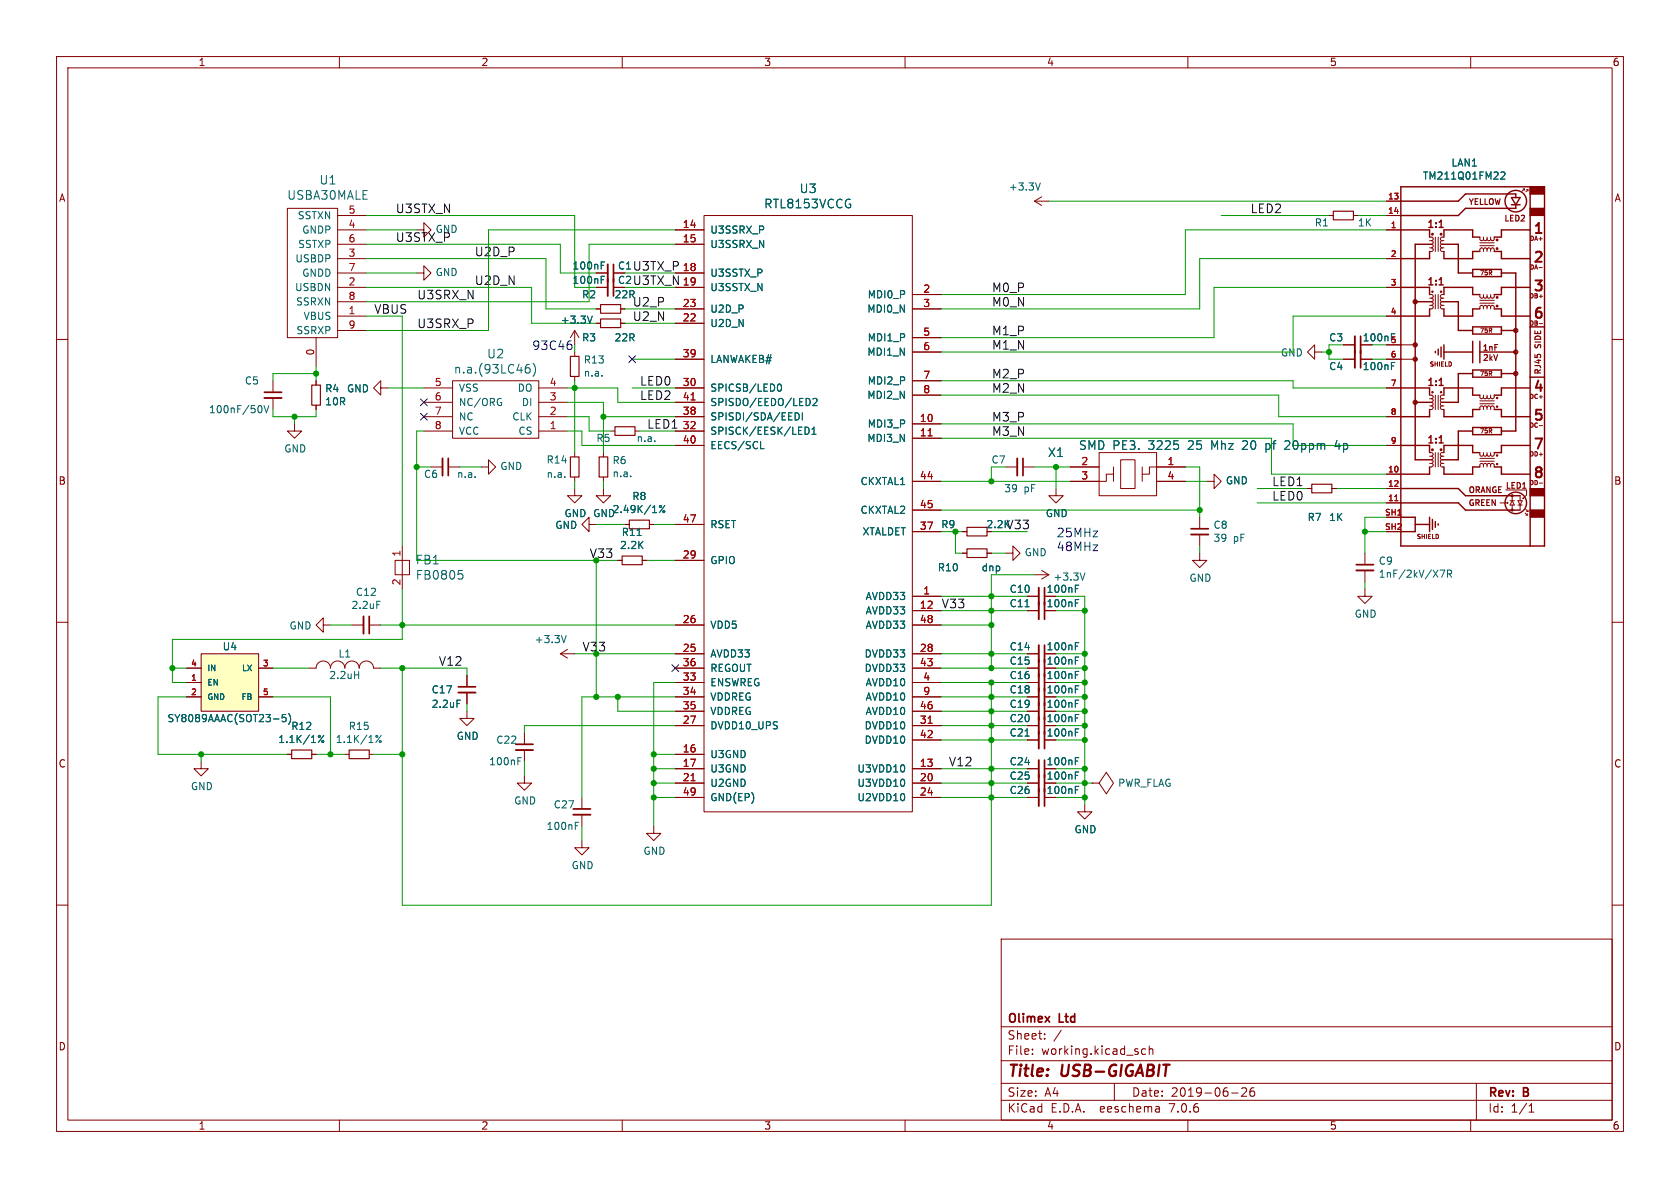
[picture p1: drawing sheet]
<svg xmlns="http://www.w3.org/2000/svg" width="297mm" height="210mm" viewBox="0 0 297 210" stroke-linecap="round" stroke-linejoin="round" font-family="sans-serif">
<defs><g id="words">
<g font-size="2.8" fill="#840000">
<text x="178" y="190.9">Title:</text>
<text x="187.7" y="190.9">USB-GIGABIT</text>
</g>
<g font-size="2.5" fill="#840000">
<text x="270.8" y="41.8">1</text>
<text x="270.8" y="46.9">2</text>
<text x="270.8" y="52">3</text>
<text x="270.8" y="56.8">6</text>
<text x="270.8" y="69.7">4</text>
<text x="270.8" y="74.8">5</text>
<text x="270.8" y="79.9">7</text>
<text x="270.8" y="85">8</text>
</g>
<g font-size="2.1" fill="#006464">
<text x="50.7" y="35.5">USBA30MALE</text>
<text x="56.4" y="32.8">U1</text>
<text x="141.3" y="34.3">U3</text>
<text x="135" y="37">RTL8153VCCG</text>
<text x="86" y="63.6">U2</text>
<text x="80.2" y="66.2">n.a.(93LC46)</text>
<text x="185.2" y="81">X1</text>
<text x="210.2" y="79.7">25</text>
<text x="214.4" y="79.7">Mhz</text>
<text x="220.1" y="79.7">20</text>
<text x="224.3" y="79.7">pf</text>
<text x="227.8" y="79.7">20ppm</text>
<text x="236.9" y="79.7">4p</text>
<text x="73.4" y="100">FB1</text>
<text x="73.4" y="102.7">FB0805</text>
</g>
<g font-size="2.1" fill="#0f0f0f">
<text x="69.8" y="37.8">U3STX_N</text>
<text x="221" y="37.8">LED2</text>
<text x="69.8" y="42.9">U3STX_P</text>
<text x="83.8" y="45.4">U2D_P</text>
<text x="111.8" y="47.9">U3TX_P</text>
<text x="73.7" y="53">U3SRX_N</text>
<text x="83.8" y="50.5">U2D_N</text>
<text x="111.8" y="50.5">U3TX_N</text>
<text x="175.3" y="51.8">M0_P</text>
<text x="66" y="55.6">VBUS</text>
<text x="73.7" y="58.1">U3SRX_P</text>
<text x="111.8" y="56.8">U2_N</text>
<text x="111.8" y="54.3">U2_P</text>
<text x="175.3" y="59.4">M1_P</text>
<text x="175.3" y="54.3">M0_N</text>
<text x="175.3" y="61.9">M1_N</text>
<text x="113" y="70.8">LED2</text>
<text x="113" y="68.3">LED0</text>
<text x="175.3" y="67">M2_P</text>
<text x="175.3" y="69.5">M2_N</text>
<text x="114.3" y="75.9">LED1</text>
<text x="175.3" y="74.6">M3_P</text>
<text x="175.3" y="77.2">M3_N</text>
<text x="224.8" y="86">LED1</text>
<text x="224.8" y="88.6">LED0</text>
<text x="177.8" y="93.7">V33</text>
<text x="166.4" y="107.6">V33</text>
<text x="77.5" y="117.8">V12</text>
<text x="167.6" y="135.6">V12</text>
</g>
<g font-size="2.1" fill="#0000c2">
<text x="94" y="62">93C46</text>
<text x="186.7" y="95.1">25MHz</text>
<text x="186.7" y="97.5">48MHz</text>
</g>
<g font-size="2.1" fill="#009600">
<text x="104.1" y="98.7">V33</text>
<text x="102.9" y="115.3">V33</text>
</g>
<g font-size="2.1" fill="#840000">
<text x="178" y="184">Sheet:</text>
<text x="178" y="181.2">Olimex</text>
<text x="187.3" y="181.2">Ltd</text>
<text x="178" y="186.7">File:</text>
<text x="184.1" y="186.7">working.kicad_sch</text>
<text x="178" y="196.9">KiCad</text>
<text x="178" y="194.1">Size:</text>
<text x="184.7" y="194.1">A4</text>
<text x="185.7" y="196.9">E.D.A.</text>
<text x="194.6" y="196.9">eeschema</text>
<text x="200" y="194.1">Date:</text>
<text x="207" y="196.9">7.0.6</text>
<text x="207" y="194.1">2019-06-26</text>
<text x="263" y="194.3">Rev:</text>
<text x="263" y="196.9">Id:</text>
<text x="267.1" y="196.9">1/1</text>
<text x="269.4" y="194.3">B</text>
</g>
<g font-size="1.8" fill="#840000">
<text x="35" y="11.9">1</text>
<text x="85" y="11.9">2</text>
<text x="135" y="11.9">3</text>
<text x="185" y="11.9">4</text>
<text x="235" y="11.9">5</text>
<text x="285" y="11.9">6</text>
<text x="10.3" y="35.9">A</text>
<text x="285.3" y="35.9">A</text>
<text x="252.1" y="40.6">1:1</text>
<text x="252.1" y="50.8">1:1</text>
<text x="240.8" y="60.6">100nF</text>
<text x="252.1" y="68.6">1:1</text>
<text x="252.1" y="78.7">1:1</text>
<text x="10.3" y="85.9">B</text>
<text x="285.3" y="85.9">B</text>
<text x="174.3" y="93.6">2.2K</text>
<text x="184.9" y="107.5">100nF</text>
<text x="184.9" y="105">100nF</text>
<text x="184.9" y="115.2">100nF</text>
<text x="184.9" y="117.7">100nF</text>
<text x="184.9" y="122.8">100nF</text>
<text x="184.9" y="125.3">100nF</text>
<text x="184.9" y="120.2">100nF</text>
<text x="184.9" y="130.4">100nF</text>
<text x="184.9" y="127.9">100nF</text>
<text x="10.3" y="135.9">C</text>
<text x="184.9" y="135.5">100nF</text>
<text x="285.3" y="135.9">C</text>
<text x="184.9" y="138">100nF</text>
<text x="184.9" y="140.6">100nF</text>
<text x="10.3" y="185.9">D</text>
<text x="285.3" y="185.9">D</text>
<text x="35" y="199.9">1</text>
<text x="85" y="199.9">2</text>
<text x="135" y="199.9">3</text>
<text x="185" y="199.9">4</text>
<text x="235" y="199.9">5</text>
<text x="285" y="199.9">6</text>
</g>
<g font-size="1.8" fill="#006464">
<text x="256.5" y="29.6">LAN1</text>
<text x="178.3" y="33.9">+3.3V</text>
<text x="251.4" y="32">TM211Q01FM22</text>
<text x="52.5" y="39">SSTXN</text>
<text x="53.3" y="41.5">GNDP</text>
<text x="125.5" y="41.5">U3SSRX_P</text>
<text x="232.3" y="40.2">R1</text>
<text x="240" y="40.2">1K</text>
<text x="52.1" y="46.6">USBDP</text>
<text x="52.6" y="44">SSTXP</text>
<text x="101.1" y="47.9">100nF</text>
<text x="109.1" y="47.9">C1</text>
<text x="125.5" y="44">U3SSRX_N</text>
<text x="52.1" y="51.7">USBDN</text>
<text x="53.3" y="49.1">GNDD</text>
<text x="76.9" y="49">GND</text>
<text x="101.1" y="50.4">100nF</text>
<text x="102.8" y="52.9">R2</text>
<text x="108.5" y="52.9">22R</text>
<text x="109.1" y="50.4">C2</text>
<text x="125.5" y="49.1">U3SSTX_P</text>
<text x="125.5" y="51.7">U3SSTX_N</text>
<text x="153.3" y="52.9">MDI0_P</text>
<text x="52.2" y="54.2">SSRXN</text>
<text x="52.3" y="59.3">SSRXP</text>
<text x="53.6" y="56.7">VBUS</text>
<text x="99" y="57.4">+3.3V</text>
<text x="125.5" y="58">U2D_N</text>
<text x="125.5" y="55.5">U2D_P</text>
<text x="153.2" y="55.5">MDI0_N</text>
<text x="102.8" y="60.6">R3</text>
<text x="103.1" y="64.5">R13</text>
<text x="108.5" y="60.6">22R</text>
<text x="125.5" y="64.4">LANWAKEB#</text>
<text x="153.2" y="63.1">MDI1_N</text>
<text x="153.3" y="60.6">MDI1_P</text>
<text x="226.3" y="63.2">GND</text>
<text x="234.9" y="60.6">C3</text>
<text x="234.9" y="65.6">C4</text>
<text x="240.8" y="65.6">100nF</text>
<text x="43.2" y="68.2">C5</text>
<text x="57.4" y="69.5">R4</text>
<text x="57.4" y="71.9">10R</text>
<text x="61.2" y="69.6">GND</text>
<text x="81" y="69.4">VSS</text>
<text x="81" y="72">NC/ORG</text>
<text x="91.4" y="69.4">DO</text>
<text x="92.2" y="72">DI</text>
<text x="103.1" y="66.8">n.a.</text>
<text x="125.5" y="69.4">SPICSB/LED0</text>
<text x="125.5" y="72">SPISDO/EEDO/LED2</text>
<text x="153.2" y="70.7">MDI2_N</text>
<text x="153.3" y="68.2">MDI2_P</text>
<text x="36.8" y="73.3">100nF/50V</text>
<text x="81" y="74.5">NC</text>
<text x="81" y="77.1">VCC</text>
<text x="90.5" y="74.5">CLK</text>
<text x="91.6" y="77.1">CS</text>
<text x="125.5" y="77.1">SPISCK/EESK/LED1</text>
<text x="125.5" y="74.5">SPISDI/SDA/EEDI</text>
<text x="153.3" y="75.8">MDI3_P</text>
<text x="50.2" y="80.2">GND</text>
<text x="88.4" y="83.3">GND</text>
<text x="96.5" y="82.1">R14</text>
<text x="105.3" y="78.3">R5</text>
<text x="108.2" y="82.2">R6</text>
<text x="112.4" y="78.3">n.a.</text>
<text x="125.5" y="79.6">EECS/SCL</text>
<text x="153.2" y="78.3">MDI3_N</text>
<text x="74.9" y="84.7">C6</text>
<text x="80.7" y="84.7">n.a.</text>
<text x="96.5" y="84.7">n.a.</text>
<text x="108.2" y="84.6">n.a.</text>
<text x="111.7" y="88.6">R8</text>
<text x="152" y="86">CKXTAL1</text>
<text x="177.4" y="87.2">39</text>
<text x="181" y="87.2">pF</text>
<text x="216.6" y="85.8">GND</text>
<text x="98.1" y="93.7">GND</text>
<text x="99.7" y="91.6">GND GND</text>
<text x="108.2" y="90.9">2.49K/1%</text>
<text x="109.8" y="94.9">R11</text>
<text x="125.5" y="93.6">RSET</text>
<text x="152" y="91">CKXTAL2</text>
<text x="152.4" y="94.8">XTALDET</text>
<text x="166.3" y="93.6">R9</text>
<text x="184.8" y="91.6">GND</text>
<text x="214.4" y="93.7">C8</text>
<text x="214.4" y="96">39</text>
<text x="218" y="96">pF</text>
<text x="231.1" y="92.3">R7</text>
<text x="234.9" y="92.3">1K</text>
<text x="109.5" y="97.3">2.2K</text>
<text x="125.5" y="99.9">GPIO</text>
<text x="165.7" y="101.2">R10</text>
<text x="173.4" y="101.2">dnp</text>
<text x="181.1" y="98.5">GND</text>
<text x="243.6" y="100">C9</text>
<text x="62" y="107.8">2.2uF</text>
<text x="62.8" y="105.5">C12</text>
<text x="152.9" y="106.3">AVDD33</text>
<text x="178.4" y="107.5">C11</text>
<text x="178.4" y="105">C10</text>
<text x="186.1" y="102.8">+3.3V</text>
<text x="210.2" y="103">GND</text>
<text x="243.6" y="102.3">1nF/2kV/X7R</text>
<text x="51.1" y="111.5">GND</text>
<text x="94.4" y="113.9">+3.3V</text>
<text x="125.5" y="111.4">VDD5</text>
<text x="152.9" y="108.8">AVDD33</text>
<text x="152.9" y="111.4">AVDD33</text>
<text x="239.4" y="109.4">GND</text>
<text x="39.3" y="115.2">U4</text>
<text x="59.7" y="116.4">L1</text>
<text x="125.5" y="116.4">AVDD33</text>
<text x="125.5" y="119">REGOUT</text>
<text x="152.8" y="116.4">DVDD33</text>
<text x="152.8" y="119">DVDD33</text>
<text x="178.4" y="115.2">C14</text>
<text x="178.4" y="117.7">C15</text>
<text x="58.1" y="120.2">2.2uH</text>
<text x="76.2" y="122.8">C17</text>
<text x="76.2" y="125.3">2.2uF</text>
<text x="125.5" y="121.5">ENSWREG</text>
<text x="125.5" y="124.1">VDDREG</text>
<text x="152.9" y="121.5">AVDD10</text>
<text x="152.9" y="124.1">AVDD10</text>
<text x="178.4" y="122.8">C18</text>
<text x="178.4" y="125.3">C19</text>
<text x="178.4" y="120.2">C16</text>
<text x="29.5" y="127.9">SY8089AAAC(SOT23-5)</text>
<text x="49.1" y="131.5">1.1K/1%</text>
<text x="51.4" y="129.2">R12</text>
<text x="59.3" y="131.5">1.1K/1%</text>
<text x="61.6" y="129.2">R15</text>
<text x="80.6" y="131">GND</text>
<text x="87.6" y="131.7">C22</text>
<text x="125.5" y="129.1">DVDD10_UPS</text>
<text x="125.5" y="126.6">VDDREG</text>
<text x="152.8" y="129.1">DVDD10</text>
<text x="152.8" y="131.7">DVDD10</text>
<text x="152.9" y="126.6">AVDD10</text>
<text x="178.4" y="130.4">C21</text>
<text x="178.4" y="127.9">C20</text>
<text x="86.4" y="135.5">100nF</text>
<text x="125.5" y="134.2">U3GND</text>
<text x="125.5" y="136.8">U3GND</text>
<text x="151.5" y="136.8">U3VDD10</text>
<text x="178.4" y="135.5">C24</text>
<text x="33.7" y="139.9">GND</text>
<text x="90.8" y="142.4">GND</text>
<text x="97.8" y="143.1">C27</text>
<text x="125.5" y="139.3">U2GND</text>
<text x="125.5" y="141.8">GND(EP)</text>
<text x="151.5" y="139.3">U3VDD10</text>
<text x="151.5" y="141.8">U2VDD10</text>
<text x="178.4" y="138">C25</text>
<text x="178.4" y="140.6">C26</text>
<text x="197.6" y="139.3">PWR_FLAG</text>
<text x="96.5" y="146.9">100nF</text>
<text x="189.9" y="147.5">GND</text>
<text x="101" y="153.8">GND</text>
<text x="113.7" y="151.3">GND</text>
</g>
<g font-size="1.8" fill="#a90000">
<text x="61.5" y="40.4">4</text>
<text x="61.5" y="37.8">5</text>
<text x="120.6" y="40.4">14</text>
<text x="61.5" y="45.5">3</text>
<text x="61.5" y="42.9">6</text>
<text x="120.6" y="42.9">15</text>
<text x="61.5" y="50.5">2</text>
<text x="61.5" y="48">7</text>
<text x="61.5" y="53.1">8</text>
<text x="120.6" y="48">18</text>
<text x="120.6" y="50.5">19</text>
<text x="163.1" y="51.8">2</text>
<text x="61.5" y="55.6">1</text>
<text x="61.5" y="58.2">9</text>
<text x="120.6" y="56.9">22</text>
<text x="120.6" y="54.4">23</text>
<text x="163.1" y="54.4">3</text>
<text x="163.1" y="59.4">5</text>
<text x="55.6" y="62.9" transform="rotate(-90 55.6 62.9)">0</text>
<text x="120.6" y="63.2">39</text>
<text x="163.1" y="62">6</text>
<text x="76.8" y="68.3">5</text>
<text x="76.8" y="70.9">6</text>
<text x="97.1" y="70.9">3</text>
<text x="97.1" y="68.3">4</text>
<text x="120.6" y="68.3">30</text>
<text x="120.6" y="70.9">41</text>
<text x="163.1" y="67.1">7</text>
<text x="163.1" y="69.6">8</text>
<text x="76.8" y="73.4">7</text>
<text x="76.8" y="75.9">8</text>
<text x="97.1" y="75.9">1</text>
<text x="97.1" y="73.4">2</text>
<text x="120.6" y="75.9">32</text>
<text x="120.6" y="73.4">38</text>
<text x="162.5" y="74.7">10</text>
<text x="162.5" y="77.2">11</text>
<text x="120.6" y="78.5">40</text>
<text x="191.1" y="82.3">2</text>
<text x="206.3" y="82.3">1</text>
<text x="162.5" y="84.8">44</text>
<text x="162.5" y="89.9">45</text>
<text x="191.1" y="84.8">3</text>
<text x="206.3" y="84.8">4</text>
<text x="120.6" y="92.5">47</text>
<text x="162.5" y="93.7">37</text>
<text x="70.9" y="98.5" transform="rotate(-90 70.9 98.5)">1</text>
<text x="120.6" y="98.8">29</text>
<text x="70.9" y="103.6" transform="rotate(-90 70.9 103.6)">2</text>
<text x="162.5" y="107.7">12</text>
<text x="163.1" y="105.2">1</text>
<text x="120.6" y="110.2">26</text>
<text x="162.5" y="110.2">48</text>
<text x="120.6" y="115.3">25</text>
<text x="120.6" y="117.9">36</text>
<text x="162.5" y="115.3">28</text>
<text x="162.5" y="117.9">43</text>
<text x="120.6" y="120.4">33</text>
<text x="120.6" y="122.9">34</text>
<text x="120.6" y="125.5">35</text>
<text x="162.5" y="125.5">46</text>
<text x="163.1" y="120.4">4</text>
<text x="163.1" y="122.9">9</text>
<text x="120.6" y="128">27</text>
<text x="162.5" y="128">31</text>
<text x="162.5" y="130.6">42</text>
<text x="120.6" y="133.1">16</text>
<text x="120.6" y="135.6">17</text>
<text x="162.5" y="135.6">13</text>
<text x="120.6" y="138.2">21</text>
<text x="120.6" y="140.7">49</text>
<text x="162.5" y="138.2">20</text>
<text x="162.5" y="140.7">24</text>
</g>
<text font-size="1.8" fill="#0f0f0f" x="76.9" y="41.4">GND</text>
<text font-size="1.8" fill="#009600" x="175.2" y="82.1">C7</text>
<g font-size="1.4" fill="#a90000">
<text x="245.3" y="35.3">13</text>
<text x="245.3" y="37.8">14</text>
<text x="245.8" y="40.4">1</text>
<text x="245.8" y="45.5">2</text>
<text x="245.8" y="50.5">3</text>
<text x="245.8" y="55.6">4</text>
<text x="245.8" y="60.7">5</text>
<text x="245.8" y="63.2">6</text>
<text x="245.8" y="68.3">7</text>
<text x="245.8" y="73.4">8</text>
<text x="245.3" y="83.6">10</text>
<text x="245.8" y="78.5">9</text>
<text x="245.3" y="88.6">11</text>
<text x="245.3" y="86.1">12</text>
<text x="244.8" y="91.2">SH1</text>
<text x="244.8" y="93.7">SH2</text>
<text x="33.7" y="117.9">4</text>
<text x="46.4" y="117.9">3</text>
<text x="33.7" y="120.4">1</text>
<text x="33.7" y="122.9">2</text>
<text x="46.4" y="122.9">5</text>
</g>
<g font-size="1.4" fill="#840000">
<text x="259.5" y="36.5">YELLOW</text>
<text x="265.8" y="39.4">LED2</text>
<text x="261.9" y="62.3">1nF</text>
<text x="262" y="64.1">2kV</text>
<text x="272.7" y="61.5" transform="rotate(-90 272.7 61.5)">SIDE</text>
<text x="272.7" y="66.4" transform="rotate(-90 272.7 66.4)">RJ45</text>
<text x="259.5" y="89.7">GREEN</text>
<text x="259.5" y="87.4">ORANGE</text>
<text x="266" y="86.7">LED1</text>
</g>
<g font-size="1.4" fill="#006464">
<text x="36.6" y="118.8">IN</text>
<text x="42.7" y="118.8">LX</text>
<text x="36.6" y="121.4">EN</text>
<text x="36.6" y="123.9">GND</text>
<text x="42.6" y="123.9">FB</text>
</g>
<g font-size="1.1" fill="#840000">
<text x="270.3" y="47.9">DA-</text>
<text x="261.5" y="48.9">75R</text>
<text x="270.3" y="52.9">DB+</text>
<text x="261.5" y="59">75R</text>
<text x="270.3" y="57.8">DB-</text>
<text x="252.6" y="65">SHIELD</text>
<text x="261.5" y="66.6">75R</text>
<text x="270.3" y="70.7">DC+</text>
<text x="261.5" y="76.8">75R</text>
<text x="270.3" y="75.8">DC-</text>
<text x="270.3" y="80.9">DD+</text>
<text x="270.3" y="86">DD-</text>
<text x="250.3" y="95.5">SHIELD</text>
</g>
</g></defs>
<g fill="none" stroke="#840000" stroke-width=".18">
<path d="M10 10h277v190h-277zM12 12h273v186h-273zM60 10v2M110 10v2M160 10v2M210 10v2M260 10v2M50.8 36.8h8.9v22.9h-8.9zM59.7 38.1h5.1M124.5 38.1h36.8v105.4h-36.8zM182.9 35.6l1.2 .7M182.9 35.6h2.5"/>
<path d="M184.1 34.8l-1.2 .8M234.9 38.1h.8M239.3 38.1h.7M245.1 35.6h2.5M245.1 38.1h2.5M269.2 33.4h.3M269.5 33.4v.3M269.5 33.4l-.4 .4M269.9 33.5h.2M270.1 33.5v.3M270.1 33.5l-.4 .4M270.5 38.1h2.5"/>
<path d="M270.5 36.8h2.5M270.5 34.3h2.5M10 60h2M55.9 59.7v5.1M59.7 48.3h5.1M59.7 50.8h5.1M59.7 40.6h5.1M59.7 45.7h5.1M59.7 55.9h5.1M59.7 43.2h5.1M59.7 53.3h5.1M59.7 58.4h5.1"/>
<path d="M73.7 40.6h1.2v-1.2l1.3 1.2-1.3 1.3v-1.3M73.7 48.3h1.2v-1.3l1.3 1.3-1.3 1.2v-1.2M101.6 58.4v2.6M101.6 58.4l-.8 1.3M101.6 58.4l.8 1.3M105.4 48.3h2M105.4 50.8h2M105.4 54.6h.8M105.4 57.2h.8M108.6 48.3h1.9M108.6 50.8h1.9M109.7 54.6h.8"/>
<path d="M109.7 57.2h.8M119.4 48.3h5.1M119.4 50.8h5.1M119.4 54.6h5.1M119.4 40.6h5.1M119.4 43.2h5.1M119.4 57.2h5.1M161.3 52.1h5.1M161.3 54.6h5.1M161.3 59.7h5.1M245.1 50.8h2.5M245.1 40.6h2.5"/>
<path d="M245.1 45.7h2.5M245.1 55.9h2.5M252.7 52.1h.5l.1 .1v.4l-.2 .1M252.7 41.9h.5l.1 .2v.3l-.2 .1M252.7 54h.4M252.7 52.7h.4M252.7 43.8h.4M252.7 42.5h.4M253.1 54l.2 .1v.3l-.2 .2h-.4M253.1 52.7l.2 .1 .1 .2-.1 .2-.2 .1 .2 .2 .1 .3-.3 .2M253.1 43.8l.2 .2v.3l-.2 .1-.4 .1M253.1 42.5l.2 .1 .1 .2-.1 .3-.2 .1 .2 .1 .1 .3-.3 .2"/>
<path d="M253.7 41.9v2.6M253.7 52.1v2.5M254.3 41.9v2.6M254.3 52.1v2.5M255 54l-.3 .1v.3l.2 .2h.4M255 52.7l-.4 .3 .4 .3-.3 .2-.1 .2 .4 .3M255 43.8l-.3 .2v.2l.2 .2 .4 .1M255 42.5l-.4 .3 .4 .4-.3 .1-.1 .3 .4 .2M255 54h.3M255 52.7h.3M255 43.8h.3M255 42.5h.3"/>
<path d="M255.3 52.1h-.4l-.2 .2v.2l.3 .2M255.3 41.9h-.4l-.2 .2v.3l.3 .1M261.6 52.1v.3l.2 .3h.3l.2-.3M261.6 41.9v.4l.2 .2h.3l.2-.3M261.6 53.6h2.6M261.6 53.1h2.6M261.6 43.4h2.6M261.6 42.9h2.6M262.3 52.4v.2l.3 .1 .2-.1 .1-.2M262.3 42.2v.3h.3h.2l.1-.3M262.3 54.3l.3-.3 .2 .1 .1 .2M262.3 44.1l.3-.3 .2 .1 .1 .2"/>
<path d="M262.3 54.3l-.2-.3h-.3l-.2 .2v.4M262.3 44.1l-.2-.2-.3-.1-.2 .3v.4M262.3 41.9v.3M262.3 44.1v.4M262.3 52.1v.3M262.3 54.3v.3M262.9 52.4l.1 .2 .2 .1 .2-.1 .1-.2M262.9 42.2l.1 .3h.2h.2l.1-.3M262.9 54.3l.3-.3 .2 .1 .1 .2M262.9 44.1l.3-.3 .2 .1 .1 .2M262.9 41.9v.3M262.9 44.1v.4"/>
<path d="M262.9 52.1v.3M262.9 54.3v.3M263.5 54.3l.2-.3h.3l.1 .2 .1 .4M263.5 44.1l.2-.2 .3-.1 .1 .2 .1 .5M263.5 41.9v.3M263.5 44.1v.4M263.5 52.1v.3M263.5 54.3v.3M264.2 52.1l-.1 .4-.1 .2h-.3l-.2-.3M264.2 41.9l-.1 .4-.1 .2h-.3l-.2-.3M272.1 42.2h.6M285 60h2"/>
<path d="M48.3 67.3v1.9M48.3 70.4v2M52.1 74.9v1.3h1.2l-1.2 1.3-1.3-1.3h1.3M55.9 67.3v.8M55.9 71.6v.8M67.3 68.6v-1.3l-1.3 1.3 1.3 1.3v-1.3h1.3M74.9 76.2h5.1M74.9 73.7h5.1M74.9 71.1h5.1M74.9 68.6h5.1M80 67.3h15.2v10.2h-15.2zM95.2 76.2h5.1"/>
<path d="M95.2 73.7h5.1M95.2 71.1h5.1M95.2 68.6h5.1M101.6 62.2v.8M101.6 66.5v.8M107.9 76.2h.8M112.3 76.2h.7M119.4 76.2h5.1M119.4 73.7h5.1M119.4 71.1h5.1M119.4 68.6h5.1M119.4 63.5h5.1"/>
<path d="M119.4 78.7h5.1M161.3 69.9h5.1M161.3 74.9h5.1M161.3 77.5h5.1M161.3 62.2h5.1M161.3 67.3h5.1M232.4 62.2v-1.2l-1.3 1.2 1.3 1.3v-1.3h1.3M237.5 61h2M237.5 63.5h2M240.7 63.5h1.9M245.1 73.7h2.5M245.1 68.6h2.5"/>
<path d="M245.1 61h5.1M245.1 63.5h5.1M245.1 78.7h2.5M252.7 69.9h.4l.2 .1v.3l-.2 .2M252.7 71.8h.4M252.7 70.5h.4M253.1 71.8l.2 .1v.3l-.2 .2h-.4M253.1 70.5l.2 .1 .1 .2-.3 .3 .2 .1v.3l-.2 .3M253.7 69.9v2.5M254.3 69.9v2.5M255 71.8l-.3 .1v.3l.2 .2h.4M255 70.5l-.3 .1-.1 .2 .1 .2 .3 .1-.3 .1-.1 .3 .4 .3"/>
<path d="M255 71.8h.3M255 70.5h.3M255.3 69.9h-.4l-.2 .1v.3l.3 .2M261.6 69.9v.4l.2 .2 .3-.1 .2-.2M261.6 71.4h2.6M261.6 70.9h2.6M262.3 70.2v.2l.2 .1 .3-.1 .1-.2M262.3 72.1v-.3h.3l.3 .3M262.3 72.1l-.2-.3h-.3l-.2 .2v.4M262.3 69.9v.3M262.3 72.1v.3M262.9 70.2l.1 .2 .2 .1 .2-.1 .1-.2"/>
<path d="M262.9 72.1l.1-.3h.2l.3 .3M262.9 69.9v.3M262.9 72.1v.3M263.5 72.1l.2-.3h.3l.1 .2 .1 .4M263.5 69.9v.3M263.5 72.1v.3M264.2 69.9l-.1 .4-.1 .1h-.3l-.2-.2M69.8 99.1h2.6v2.5h-2.6zM71.1 96.5v7.6M76.2 82.6h2M79.4 82.6h1.9M85.1 82.6h1.3v-1.3l1.2 1.3-1.2 1.2v-1.2"/>
<path d="M101.6 86.4v1.2h1.3l-1.3 1.3-1.3-1.3h1.3M101.6 80v.8M101.6 84.3v.8M104.1 92.7v-1.3l-1.2 1.3 1.2 1.3v-1.3h1.3M106.7 86.4v1.2h1.2l-1.2 1.3-1.3-1.3h1.3M106.7 80v.8M106.7 84.3v.8M109.2 99.1h.8M110.5 92.7h.8M113.5 99.1h.8M114.8 92.7h.8M119.4 99.1h5.1"/>
<path d="M119.4 92.7h5.1M161.3 85.1h5.1M161.3 90.2h5.1M161.3 94h5.1M170.2 94h.7M170.2 97.8h.7M174.5 97.8h.8M177.8 97.8h1.3v-1.3l1.2 1.3-1.2 1.3v-1.3M177.8 82.6h2M181 82.6h1.9M186.7 86.4v1.2h1.3l-1.3 1.3-1.3-1.3h1.3M189.2 82.6h5.1"/>
<path d="M194.3 80h10.2v7.6h-10.2zM196.8 83.8h-1.2v1.3h-6.4M196.8 82.6v2.5M198.1 81.3h2.6v5.1h-2.6zM201.9 82.6v2.5M204.5 85.1h5M209.5 82.6h-6.3v1.2h-1.3M212.1 97.8v1.3h1.3l-1.3 1.2-1.3-1.2h1.3M212.1 91.4v1.9M212.1 94.5v2M213.4 85.1h1.2v-1.3l1.3 1.3-1.3 1.3v-1.3M231.1 86.4h.8"/>
<path d="M235.5 86.4h.7M241.3 97.8v1.9M245.1 86.4h2.5M245.1 88.9h2.5M245.1 83.8h2.5M245.1 91.4h2.5M245.1 94h2.5M252.7 80h.4l.2 .2v.3l-.2 .1M252.7 81.9h.4M252.7 80.6h.4M253.1 81.9l.2 .2v.3l-.2 .1-.4 .1M253.1 80.6l.2 .1 .1 .2-.3 .4 .2 .1v.3l-.2 .2"/>
<path d="M253.7 80v2.6M254.3 80v2.6M255 81.9l-.3 .2v.3l.2 .1 .4 .1M255 80.6l-.3 .1-.1 .2 .1 .3 .3 .1-.3 .1-.1 .3 .4 .2M255 81.9h.3M255 80.6h.3M255.3 80h-.4l-.2 .2v.3l.3 .1M261.6 80v.4l.2 .2h.3l.2-.3M261.6 81.5h2.6M261.6 81h2.6M262.3 80.3v.2l.2 .1h.3l.1-.3M262.3 82.2v-.2l.3-.1 .3 .3"/>
<path d="M262.3 82.2l-.2-.2-.3-.1-.2 .2v.5M262.3 80v.3M262.3 82.2v.4M262.9 80.3l.1 .2 .2 .1h.2l.1-.3M262.9 82.2l.1-.2 .2-.1 .3 .3M262.9 80v.3M262.9 82.2v.4M263.5 82.2l.2-.2h.3l.1 .1 .1 .5M263.5 80v.3M263.5 82.2v.4M264.2 80l-.1 .4-.1 .2h-.3l-.2-.3M265.2 88.9h1.4"/>
<path d="M266.2 86.6h3.7v.9l-.7 .6M266.4 88.8l.2 .1M266.6 88.9l-.2 .1M267 88.5h.7M267.3 88.5l.4 .8h-.7zM267.3 87.6v.9M267.3 89.3v.9M268.4 89.3h.7M268.4 88.5h.7l-.4 .8zM268.7 87.6v.9M268.7 89.3v.9M269.2 88.1h.2"/>
<path d="M269.2 88v.1M269.6 90.7l.4 .4M269.7 91.1h.3M269.7 90l.4 .4M269.9 90.4h.2M270 90.8v.3M270.1 90.2v.2M270.5 86.4h2.5M270.5 90.2h2.5M270.5 87.6h2.5M10 110h2M33 118.1h2.6"/>
<path d="M35.6 115.6h10.1v10.1h-10.1zM45.7 118.1h2.6M54.6 118.1h1.3a1.27 1.27 0 0 1 1.2-1.3 1.27 1.27 0 0 1 1.3 1.3 1.27 1.27 0 0 1 1.3-1.3 1.27 1.27 0 0 1 1.3 1.3 1.27 1.27 0 0 1 1.2-1.3 1.27 1.27 0 0 1 1.3 1.3 1.27 1.27 0 0 1 1.3-1.3 1.27 1.27 0 0 1 1.2 1.3h1.3M57.1 110.5v-1.3l-1.2 1.3 1.2 1.3v-1.3h1.3M62.2 110.5h2.1M65.4 110.5h1.9M82.5 119.4v1.9M99.1 115.6l1.2 .7M99.1 115.6h2.5M100.3 114.8l-1.2 .8M119.4 110.5h5.1M119.4 118.1h5.1"/>
<path d="M119.4 115.6h5.1M161.3 110.5h5.1M161.3 118.1h5.1M161.3 115.6h5.1M161.3 105.4h5.1M161.3 108h5.1M181.6 118.1h2M181.6 115.6h2M181.6 105.4h2M181.6 108h2M182.9 101.6h2.5M184.1 100.8l1.3 .8"/>
<path d="M185.4 101.6l-1.3 .8M241.3 104.1v1.3h1.3l-1.3 1.3-1.3-1.3h1.3M241.3 100.8v2.1M285 110h2M33 123.2h2.6M33 120.7h2.6M35.6 134.6v1.3h1.2l-1.2 1.3-1.3-1.3h1.3M45.7 123.2h2.6M50.8 133.4h.8M55.1 133.4h.8M61 133.4h.7M65.3 133.4h.7"/>
<path d="M82.5 125.7v1.3h1.3l-1.3 1.3-1.2-1.3h1.2M82.5 122.4v2.1M92.7 137.2v1.2h1.3l-1.3 1.3-1.3-1.3h1.3M92.7 129.5v1.9M92.7 132.6v2M119.4 123.2h5.1M119.4 125.7h5.1M119.4 133.4h5.1M119.4 120.7h5.1M119.4 135.9h5.1M119.4 138.4h5.1M119.4 128.3h5.1"/>
<path d="M161.3 123.2h5.1M161.3 125.7h5.1M161.3 130.8h5.1M161.3 120.7h5.1M161.3 135.9h5.1M161.3 138.4h5.1M161.3 128.3h5.1M181.6 123.2h2M181.6 125.7h2M181.6 130.8h2M181.6 120.7h2M181.6 135.9h2"/>
<path d="M181.6 138.4h2M181.6 128.3h2M193 138.4h1.3l1.3-1.9 1.2 1.9-1.2 1.9-1.3-1.9M193 138.4h.1M10 160h2M102.9 148.6v1.3h1.2l-1.2 1.2-1.3-1.2h1.3M102.9 141v1.9M102.9 144v2.1M115.6 146.1v1.2h1.2l-1.2 1.3-1.3-1.3h1.3M119.4 141h5.1M161.3 141h5.1M181.6 141h2"/>
<path d="M191.8 142.2v1.3h1.2l-1.2 1.3-1.3-1.3h1.3M285 160h2M177 166h108v32h-108zM60 198v2M110 198v2M160 198v2M177 194.5h108M177 191.5h108M177 187.5h108M177 181.5h108M182.5 186.3v.1M182.5 185.5v.1"/>
<path d="M184.7 183.6v.1M184.7 182.8v.1M187.6 182.1l-1.3 2M197 191.5v3M202.5 185.5l-.4-.1-.3 .3v.4l.2 .2h.5M203.2 185.5l.2-.1 .3 .1 .1 .9M203.2 184.9v1.5M204.9 195.7l.1 .9M205 196.5l-.2 .1M205 196h-.2M210 198v2M217.7 193.2h1.2"/>
<path d="M219.5 192.4l.6-.1 .2 .1 .1 .3-.9 1.1h.9M221.7 192.3a.59 .59 0 0 0-.7 .6v.6l.1 .2 .4 .1 .2-.1 .1-.5-.1-.3h-.5l-.2 .3M260 198v2M261 191.5v6.5M270.3 196.6h.9M270.3 195.5l.4-.4v1.5"/>
<circle cx="250.2" cy="53.3" r=".38"/>
<circle cx="268" cy="58.4" r=".25"/>
<circle cx="268" cy="58.4" r=".38"/>
<circle cx="250.2" cy="63.5" r=".25"/>
<circle cx="250.2" cy="71.1" r=".25"/>
<circle cx="250.2" cy="61" r=".25"/>
<circle cx="250.2" cy="71.1" r=".38"/>
<circle cx="250.2" cy="61" r=".38"/>
<circle cx="250.2" cy="63.5" r=".38"/>
<circle cx="268" cy="62.2" r=".25"/>
<circle cx="268" cy="66" r=".25"/>
<circle cx="268" cy="62.2" r=".38"/>
<circle cx="268" cy="66" r=".38"/>
</g>
<g fill="none" stroke="#840000" stroke-width=".33">
<path d="M107.4 46.7v5.6M239.5 59.4v5.6M46.7 70.4h3.1M78.2 81v3.1M179.8 81v3.1M210.6 94.5h3M64.3 109v3M183.6 103.9v5.6M183.6 114v18.3M239.8 100.8h3M81 122.4h3.1M91.2 132.6h3"/>
<path d="M183.6 134.4v8.1M101.3 144h3.1"/>
</g>
<g fill="none" stroke="#840000" stroke-width=".3">
<path d="M108.5 46.7v5.6M240.5 59.4v5.6M46.7 69.3h3.1M79.2 81v3.1M180.8 81v3.1M210.6 93.5h3M239.8 99.8h3M65.3 109v3M184.7 103.9v5.6M184.7 114v18.3M81 121.4h3.1M91.2 131.6h3"/>
<path d="M184.7 134.4v8.1M101.3 143h3.1"/>
</g>
<g fill="none" stroke="#006464" stroke-width=".18">
<path d="M183.9 32.3l-.4 1.3M265.3 30.5l.5-.1 .3 .4-.8 .9h.8M104.7 55.9l-.4 1.2M106.3 46.9h.4M106.3 46.3h.6M106.3 49.4h.4M106.3 48.8h.6M246 59h.6M46 71.7a.79 .79 0 0 1 0 1.3M46.7 71.7l.4 1.3 .4-1.3M88.4 71.2h.3v.4l-.3 .1M88.5 70.4l.1 .1"/>
<path d="M93 65.1l.4-.1 .3 .3-.1 .6h-.6M93.6 64.4l-.5 .2M94.2 64.2a1.75 1.75 0 0 1 0 2.3M134.5 79.3h.6M137.4 68.4l.2-.4 .1-.1a.68 .68 0 0 1 .5 .6 .68 .68 0 0 1-.5 .7l-.1-.2-.2-.3M140.6 73a.64 .64 0 0 1 .7 .6 .64 .64 0 0 1-.7 .6zM141.8 73v1.2M142.3 75.5a.64 .64 0 0 1 .8 .6 .64 .64 0 0 1-.8 .7M143 70.5l.2 .5-.2 .6M143.5 75.9l.4-.4v1.3M143.5 76.8h.8M143.7 70.6l.5-.2 .2 .4-.7 .9h.7"/>
<path d="M191.9 78l-.6-.1-.3 .3 .2 .4 .6 .3v.4l-.2 .1h-.6M192.5 79.4v-1.5l.5 1.1 .5-1.1v1.5M194.3 77.9a.77 .77 0 0 1 .9 .8 .77 .77 0 0 1-.9 .7zM197 78.7l.7-.1 .1-.2v-.3l-.3-.2h-.5v1.5M198.5 78.6h.5M199.2 77.9h-.7v1.5h.7M199.8 78l.5-.1 .2 .2 .1 .2-.3 .3M200 78.6h.3M200.3 78.6a.41 .41 0 0 1 .4 .4 .41 .41 0 0 1-.3 .4h-.6M201.3 79.3v.1M203.1 77.9h.9l-.5 .6 .4 .1v.7l-.2 .1h-.4l-.2-.1M204.6 78.1l.6-.2 .2 .2v.2l-.9 1.1h.9"/>
<path d="M206 78.1l.6-.2 .2 .2 .1 .2-.9 1.1h.9M208.3 77.9h-.7l-.1 .7 .2-.1 .5 .1 .2 .2-.1 .5-.2 .1-.6-.1M227.2 78l-.1 .1M227.9 78.6l-.8 .8h.9M236.4 77.8l-.4 1.1h.9M246 64.7h.4M246 64.1h.6M112.6 94.7h.8M117.5 89.4l-.9 1.2M62.7 119.3h.7M63.4 118.7v1.3M66.6 106.3h.6"/>
<path d="M81 100.8h.8M81.2 101.4h.3l.3 .3-.1 .6-.5 .1M100.1 112.3l-.4 1.3M181.2 107.3h.7M190.1 119.3h.4M190.1 114.2h.4M190.1 113.6h.6M190.1 116.8h.4M190.1 116.1h.6M190.1 118.7h.6M190.1 106.6h.4M190.1 106h.6"/>
<path d="M190.1 104.1h.4M191.8 101.3l-.4 1.3M254.6 100.8h.8l-.5 1.3M255.9 101.4h.6l.1-.2v-.3l-.7-.1v1.3M256.2 101.4l.4 .7M50.5 126.3h-.6v.6l.1-.1 .5 .1 .1 .1-.1 .5-.2 .1-.4-.1M51 126.1l.3 .6v.8M57.2 130l-.9 1.3M67.4 130l-1 1.3M80.8 123.8h.6M91.6 134.5h.4M91.6 133.9h.6"/>
<path d="M181.2 130.1h.7M190.1 121.8h.4M190.1 121.2h.6M190.1 124.4h.4M190.1 123.8h.6M190.1 129.5h.4M190.1 128.8h.6M190.1 134.5h.4M190.1 133.9h.6M190.1 126.3h.6M190.1 137.1h.4M190.1 136.5h.6"/>
<path d="M190.1 139.6h.4M190.1 139h.6M190.1 126.9h.4M101.7 146h.4M101.7 145.4h.6"/>
<circle cx="116.8" cy="89.5" r=".18"/>
<circle cx="117.4" cy="90.4" r=".18"/>
<circle cx="56.5" cy="130.2" r=".18"/>
<circle cx="57.1" cy="131.1" r=".18"/>
<circle cx="66.6" cy="130.2" r=".18"/>
<circle cx="67.2" cy="131.1" r=".18"/>
</g>
<g fill="none" stroke="#840000" stroke-width=".2">
<path d="M235.7 37.3h3.6v1.6h-3.6zM106.2 56.4h3.5v1.5h-3.5zM106.2 53.8h3.5v1.6h-3.5zM55.1 68.1h1.5v3.5h-1.5zM100.8 63h1.6v3.5h-1.6zM108.7 75.4h3.6v1.6h-3.6zM100.8 80.8h1.6v3.5h-1.6zM105.9 80.8h1.5v3.5h-1.5zM110 98.3h3.5v1.5h-3.5zM111.3 91.9h3.5v1.6h-3.5zM170.9 97h3.6v1.6h-3.6zM170.9 93.2h3.6v1.5h-3.6z"/>
<path d="M231.9 85.6h3.6v1.5h-3.6zM51.6 132.6h3.5v1.5h-3.5zM61.7 132.6h3.6v1.5h-3.6z"/>
</g>
<path d="M35.6 115.6h10.1v10.1h-10.1z" fill="#ffffc2" stroke="#ffffc2" stroke-width=".18"/>
<g fill="none" stroke="#840000" stroke-width=".25">
<path d="M247.6 33h25.4v63.5h-25.4zM267.2 36.2h1.5M267.2 34.9h1.5l-.7 1.3zM268 34.9v-.6h-8.9l-1.3 1.3h-10.2M268 36.2v.6h-8.9l-1.3 1.3h-10.2M270.5 33v63.5M247.6 50.8h5.1v1.3M247.6 40.6h5.1v1.3M250.2 53.3h2.9M252.7 54.6v1.3h-5.1M252.7 44.5v1.2h-5.1M253.1 43.2h-2.9v38.1h2.9"/>
<path d="M254.4 50.4h.7M254.4 40.2h.7M255 53.3h2.8v5.1h2.5M255 43.2h2.8v5.1h2.5M255.3 54.6v1.3h5v-1.3h1.3M255.3 52.1v-1.3h5v1.3h1.3M255.3 44.5v1.2h5v-1.2h1.3M255.3 41.9v-1.3h5v1.3h1.3M260.3 57.8h5.1v1.3h-5.1zM260.3 47.6h5.1v1.3h-5.1zM264.2 54.6h1.2v1.3h5.1M264.2 44.5h1.2v1.2h5.1"/>
<path d="M265.4 48.3h2.6v27.9h-2.6M265.4 58.4h2.6M270.5 57.8h2.5M270.5 50.8h-5.1v1.3h-1.2M270.5 40.6h-5.1v1.3h-1.2M247.6 78.7h5.1v1.3M247.6 68.6h5.1v1.3M250.2 71.1h2.9M252.7 72.4v1.3h-5.1M253.7 62.1v.3M254.3 61.7v1M254.4 78.3h.7"/>
<path d="M254.4 68.1h.7M254.8 61.3v1.8M255.3 72.4v1.3h5v-1.3h1.3M255.3 69.9v-1.3h5v1.3h1.3M255.3 62.2h5M255.3 61v2.5M260.3 65.4h5.1v1.3h-5.1zM260.3 75.6h5.1v1.2h-5.1zM260.3 76.2h-2.5v5.1h-2.8M260.3 66h-2.5v5.1h-2.8M260.3 60.3v3.8M261.6 62.2h6.4"/>
<path d="M261.6 60.3v3.8M264.2 72.4h1.2v1.3h5.1M265.4 66h2.6M270.5 66.7h2.5M270.5 78.7h-5.1v1.3h-1.2M270.5 68.6h-5.1v1.3h-1.2M247.6 88.9h10.2l1.3 1.3h9.6M247.6 86.4h10.2l1.3 1.2h9.6M247.6 91.4h2.6v2.6h-2.6M250.2 92.7h2.5M252.7 82.6v1.2h-5.1M252.7 91.4v2.6"/>
<path d="M253.2 91.8v1.8M253.7 92.2v1M254.3 92.6v.2M255.3 82.6v1.2h5v-1.2h1.3M255.3 80v-1.3h5v1.3h1.3M264.2 82.6h1.2v1.2h5.1"/>
<circle cx="268" cy="35.6" r="1.9"/>
<circle cx="250.2" cy="53.3" r=".25"/>
<circle cx="268" cy="88.9" r="1.9"/>
</g>
<g fill="#840000" stroke="#840000" stroke-width=".18">
<path d="M270.5 90.2h2.5v1.2h-2.5z"/>
<path d="M270.5 86.4h2.5v1.2h-2.5z"/>
<path d="M270.5 36.8h2.5v1.3h-2.5z"/>
<path d="M270.5 33h2.5v1.3h-2.5z"/>
<circle cx="267.3" cy="90.2" r=".18"/>
<circle cx="267.3" cy="87.6" r=".18"/>
<circle cx="264.7" cy="82" r=".13"/>
<circle cx="264.7" cy="80.5" r=".13"/>
<circle cx="264.7" cy="71.9" r=".13"/>
<circle cx="264.7" cy="70.4" r=".13"/>
<circle cx="254.8" cy="69.3" r=".13"/>
<circle cx="254.8" cy="51.6" r=".13"/>
<circle cx="253.2" cy="69.3" r=".13"/>
<circle cx="253.2" cy="51.6" r=".13"/>
</g>
<g fill="#840000" stroke="#840000" stroke-width=".25">
<circle cx="264.7" cy="54.1" r=".13"/>
<circle cx="264.7" cy="52.6" r=".13"/>
<circle cx="264.7" cy="43.9" r=".13"/>
<circle cx="264.7" cy="42.4" r=".13"/>
<circle cx="254.8" cy="79.5" r=".13"/>
<circle cx="254.8" cy="41.4" r=".13"/>
<circle cx="253.2" cy="79.5" r=".13"/>
<circle cx="253.2" cy="41.4" r=".13"/>
</g>
<path d="M122.2 70.7h.7M164.1 77.1h.7M246.6 88.5h.6M122.2 138h.7M164.1 127.9h.7" fill="none" stroke="#a90000" stroke-width=".18"/>
<path d="M100.7 60.3h.3M100.8 60.8l.3 .3v.4l-.3 .3" fill="none" stroke="#0000c2" stroke-width=".18"/>
<g fill="none" stroke="#009600" stroke-width=".18">
<path d="M64.8 38.1h36.8v12.7h3.8M185.4 35.6h59.7M215.9 38.1h19M240 38.1h5.1M64.8 55.9h6.3v40.6M64.8 50.8h29.2v6.4h11.4M64.8 45.7h31.7v8.9h8.9M64.8 43.2h34.3v5.1h6.3M64.8 48.3h8.9M64.8 40.6h8.9M110.5 57.2h8.9M110.5 54.6h8.9"/>
<path d="M110.5 50.8h8.9M110.5 48.3h8.9M119.4 43.2h-15.3v10.1h-39.3M119.4 40.6h-33v17.8h-21.6M245.1 45.7h-33v8.9h-45.7M245.1 50.8h-30.5v8.9h-48.2M245.1 40.6h-35.6v11.5h-43.1M245.1 55.9h-16.5v6.3h-62.2M48.3 72.4v1.3h7.6v-1.3M52.1 73.7v1.2M55.9 64.8v2.5M55.9 66h-7.6v1.3"/>
<path d="M68.6 68.6h6.3M74.9 76.2h-1.2v22.9h35.5M100.3 76.2h2.6v2.5h16.5M100.3 71.1h6.4v8.9M100.3 73.7h3.8v2.5h3.8M100.3 68.6h8.9v2.5h10.2M101.6 61v1.2M101.6 67.3v12.7M106.7 73.7h12.7M111.8 68.6h7.6M111.8 63.5h7.6M113 76.2h6.4"/>
<path d="M166.4 69.9h59.7v3.8h19M166.4 67.3h62.2v1.3h16.5M166.4 77.5h58.4v6.3h20.3M166.4 74.9h62.2v3.8h16.5M233.7 62.2h1.2M234.9 61v2.5h2.6M242.6 63.5h2.5M73.7 82.6h2.5M81.3 82.6h3.8M101.6 85.1v1.3M105.4 92.7h5.1M105.4 99.1v24.1"/>
<path d="M106.7 85.1v1.3M114.3 99.1h5.1M115.6 92.7h3.8M166.4 85.1h22.8M166.4 90.2h45.7M170.2 94h-1.3v3.8h1.3M175.3 82.6v2.5M175.3 94h6.3M175.3 97.8h2.5M182.9 82.6h6.3M186.7 82.6v3.8M209.5 82.6h2.6v8.8"/>
<path d="M209.5 85.1h3.9M212.1 96.5v1.3M222.2 88.9h22.9M222.2 86.4h8.9M236.2 86.4h8.9M241.3 94h3.8M245.1 91.4h-3.8v6.4M30.5 118.1h2.5M48.3 118.1h6.3M58.4 110.5h3.8M67.3 110.5h52.1M67.3 118.1h15.2v1.3"/>
<path d="M71.1 118.1v41.9h104.2v-39.3M71.1 104.1v8.9h-40.6v7.7h2.5M101.6 115.6h17.8M166.4 115.6h15.2M166.4 110.5h8.9M166.4 118.1h15.2M166.4 108h15.2M166.4 105.4h15.2M182.9 101.6h-7.6v16.5M186.7 115.6h5.1M186.7 118.1h5.1M186.7 105.4h5.1v36.8"/>
<path d="M186.7 108h5.1M241.3 102.9v1.2M33 123.2h-5.1v10.2h22.9M35.6 133.4v1.2M48.3 123.2h10.1v10.2M55.9 133.4h5.1M66 133.4h5.1M82.5 124.5v1.2M92.7 134.6v2.6M109.2 123.2v2.5h10.2M115.6 138.4h3.8M115.6 135.9h3.8"/>
<path d="M115.6 133.4h3.8M119.4 123.2h-16.5v17.8M119.4 128.3h-26.7v1.2M119.4 120.7h-3.8v25.4M166.4 123.2h15.2M166.4 125.7h15.2M166.4 138.4h15.2M166.4 135.9h15.2M166.4 120.7h15.2M166.4 128.3h15.2M166.4 130.8h15.2M186.7 123.2h5.1"/>
<path d="M186.7 125.7h5.1M186.7 138.4h6.3M186.7 135.9h5.1M186.7 120.7h5.1M186.7 128.3h5.1M186.7 130.8h5.1M102.9 146.1v2.5M115.6 141h3.8M166.4 141h15.2M186.7 141h5.1"/>
</g>
<path d="M74.3 70.5l1.2 1.2M74.3 73.1l1.2 1.2M75.5 70.5l-1.2 1.2M75.5 73.1l-1.2 1.2M111.2 62.9l1.2 1.2M112.4 62.9l-1.2 1.2M118.8 117.5l1.2 1.2M120 117.5l-1.2 1.2" fill="none" stroke="#000084" stroke-width=".18"/>
<g fill="#009600" stroke="#009600" stroke-width=".18">
<circle cx="30.5" cy="118.1" r=".46"/>
<circle cx="71.1" cy="110.5" r=".46"/>
<circle cx="58.4" cy="133.4" r=".46"/>
<circle cx="71.1" cy="118.1" r=".46"/>
<circle cx="71.1" cy="133.4" r=".46"/>
<circle cx="35.6" cy="133.4" r=".46"/>
<circle cx="106.7" cy="73.7" r=".46"/>
<circle cx="101.6" cy="68.6" r=".46"/>
<circle cx="168.9" cy="94" r=".46"/>
<circle cx="115.6" cy="133.4" r=".46"/>
<circle cx="115.6" cy="135.9" r=".46"/>
<circle cx="109.2" cy="123.2" r=".46"/>
<circle cx="115.6" cy="138.4" r=".46"/>
<circle cx="115.6" cy="141" r=".46"/>
<circle cx="105.4" cy="123.2" r=".46"/>
<circle cx="52.1" cy="73.7" r=".46"/>
<circle cx="55.9" cy="66" r=".46"/>
<circle cx="73.7" cy="82.6" r=".46"/>
<circle cx="191.8" cy="123.2" r=".46"/>
<circle cx="191.8" cy="120.7" r=".46"/>
<circle cx="191.8" cy="118.1" r=".46"/>
<circle cx="191.8" cy="115.6" r=".46"/>
<circle cx="175.3" cy="120.7" r=".46"/>
<circle cx="175.3" cy="118.1" r=".46"/>
<circle cx="175.3" cy="115.6" r=".46"/>
<circle cx="175.3" cy="110.5" r=".46"/>
<circle cx="175.3" cy="108" r=".46"/>
<circle cx="175.3" cy="85.1" r=".46"/>
<circle cx="175.3" cy="105.4" r=".46"/>
<circle cx="191.8" cy="108" r=".46"/>
<circle cx="175.3" cy="123.2" r=".46"/>
<circle cx="175.3" cy="125.7" r=".46"/>
<circle cx="175.3" cy="128.3" r=".46"/>
<circle cx="175.3" cy="135.9" r=".46"/>
<circle cx="175.3" cy="138.4" r=".46"/>
<circle cx="175.3" cy="141" r=".46"/>
<circle cx="191.8" cy="128.3" r=".46"/>
<circle cx="191.8" cy="130.8" r=".46"/>
<circle cx="191.8" cy="135.9" r=".46"/>
<circle cx="175.3" cy="130.8" r=".46"/>
<circle cx="191.8" cy="125.7" r=".46"/>
<circle cx="191.8" cy="141" r=".46"/>
<circle cx="191.8" cy="138.4" r=".46"/>
<circle cx="186.7" cy="82.6" r=".46"/>
<circle cx="212.1" cy="90.2" r=".46"/>
<circle cx="241.3" cy="94" r=".46"/>
<circle cx="234.9" cy="62.2" r=".46"/>
</g>
<use href="#words"/>
</svg>
